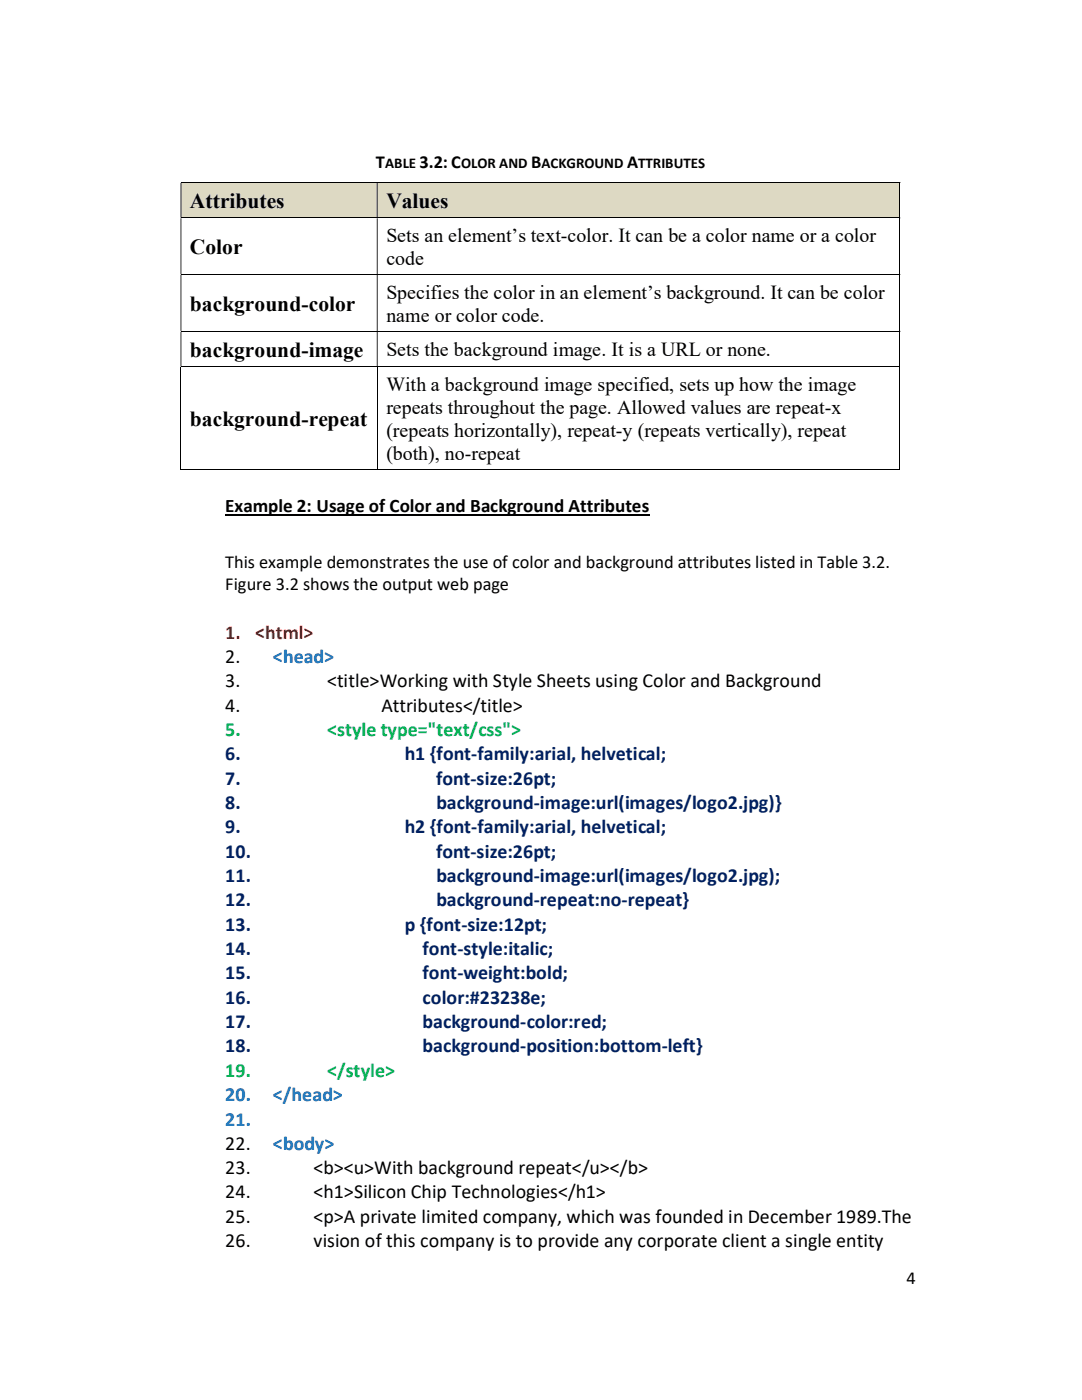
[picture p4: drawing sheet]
<svg xmlns="http://www.w3.org/2000/svg" width="216mm" height="279mm" viewBox="0 0 216 279" stroke-linecap="round" stroke-linejoin="round" font-family="sans-serif">
<defs><g id="words">
<g font-size="4.3">
<text x="37.9" y="41.5">Attributes</text>
<text x="77.1" y="41.5">Values</text>
<text x="37.9" y="50.8">Color</text>
<text x="37.9" y="62">background-color</text>
<text x="37.9" y="71.3">background-image</text>
<text x="37.9" y="85">background-repeat</text>
</g>
<g font-size="4">
<text x="77.1" y="48.3">Sets an element’s text-color. It can be a color name or a color</text>
<text x="77.1" y="52.9">code</text>
<text x="77.1" y="59.6">Specifies the color in an element’s background. It can be color</text>
<text x="77.1" y="64.2">name or color code.</text>
<text x="77.1" y="71.1">Sets the background image. It is a URL or none.</text>
<text x="77.1" y="78">With a background image specified, sets up how the image</text>
<text x="77.1" y="82.6">repeats throughout the page. Allowed values are repeat-x</text>
<text x="77.1" y="87.2">(repeats horizontally), repeat-y (repeats vertically), repeat</text>
<text x="77.1" y="91.8">(both), no-repeat</text>
<text x="45" y="132.3">2.</text>
<text x="45" y="137.2">3.</text>
<text x="65.3" y="137.2">&lt;title&gt;Working with Style Sheets using Color and Background</text>
<text x="45" y="142">4.</text>
<text x="76.1" y="142">Attributes&lt;/title&gt;</text>
<text x="45" y="229.5">22.</text>
<text x="45" y="234.4">23.</text>
<text x="45" y="239.2">24.</text>
<text x="62.6" y="234.4">&lt;b&gt;&lt;u&gt;With background repeat&lt;/u&gt;&lt;/b&gt;</text>
<text x="62.6" y="239.2">&lt;h1&gt;Silicon Chip Technologies&lt;/h1&gt;</text>
<text x="45" y="244.1">25.</text>
<text x="62.6" y="244.1">&lt;p&gt;A private limited company, which was founded in December 1989.The</text>
<text x="45" y="248.9">26.</text>
<text x="62.6" y="248.9">vision of this company is to provide any corporate client a single entity</text>
</g>
<g font-size="4" fill="#f00">
<text x="45" y="127.5">1.</text>
<text x="50.9" y="127.5">&lt;html&gt;</text>
</g>
<g font-size="4" fill="#0070c0">
<text x="54.5" y="132.3">&lt;head&gt;</text>
<text x="45" y="219.8">20.</text>
<text x="54.5" y="219.8">&lt;/head&gt;</text>
<text x="45" y="224.6">21.</text>
<text x="54.5" y="229.5">&lt;body&gt;</text>
</g>
<g font-size="4" fill="#00b050">
<text x="45" y="146.9">5.</text>
<text x="65.3" y="146.9">&lt;style type=&quot;text/css&quot;&gt;</text>
<text x="45" y="214.9">19.</text>
<text x="65.3" y="214.9">&lt;/style&gt;</text>
</g>
<g font-size="4" fill="#002060">
<text x="45" y="151.8">6.</text>
<text x="80.8" y="151.8">h1 {font-family:arial, helvetical;</text>
<text x="45" y="156.6">7.</text>
<text x="45" y="161.5">8.</text>
<text x="87" y="156.6">font-size:26pt;</text>
<text x="87.1" y="161.5">background-image:url(images/logo2.jpg)}</text>
<text x="45" y="166.3">9.</text>
<text x="80.8" y="166.3">h2 {font-family:arial, helvetical;</text>
<text x="45" y="171.2">10.</text>
<text x="87" y="171.2">font-size:26pt;</text>
<text x="45" y="176.1">11.</text>
<text x="87.1" y="176.1">background-image:url(images/logo2.jpg);</text>
<text x="45" y="180.9">12.</text>
<text x="45" y="185.8">13.</text>
<text x="80.8" y="185.8">p {font-size:12pt;</text>
<text x="87.1" y="180.9">background-repeat:no-repeat}</text>
<text x="45" y="190.6">14.</text>
<text x="84.3" y="190.6">font-style:italic;</text>
<text x="45" y="195.5">15.</text>
<text x="84.3" y="195.5">font-weight:bold;</text>
<text x="45" y="200.3">16.</text>
<text x="84.3" y="200.3">color:#23238e;</text>
<text x="45" y="205.2">17.</text>
<text x="84.3" y="205.2">background-color:red;</text>
<text x="45" y="210">18.</text>
<text x="84.3" y="210">background-position:bottom-left}</text>
</g>
<text font-size="3.8" x="45" y="102.3">Example 2: Usage of Color and Background Attributes</text>
<g font-size="3.7">
<text x="75" y="33.5">T</text>
<text x="83.7" y="33.5">3.2: C</text>
<text x="106" y="33.5">B</text>
<text x="125.1" y="33.5">A</text>
<text x="45" y="113.4">This example demonstrates the use of color and background attributes listed in Table 3.2.</text>
<text x="45" y="117.8">Figure 3.2 shows the output web page</text>
<text x="180.8" y="256.2">4</text>
</g>
<g font-size="3">
<text x="76.8" y="33.5">ABLE</text>
<text x="92" y="33.5">OLOR AND</text>
<text x="108" y="33.5">ACKGROUND</text>
<text x="127.3" y="33.5">TTRIBUTES</text>
</g>
</g></defs>
<g fill="#ddd9c3">
<path d="M36.2 36.5h39v6.9h-39z" fill-rule="evenodd"/>
<path d="M75.4 36.5h104.1v6.9h-104.1z" fill-rule="evenodd"/>
</g>
<g fill="none" stroke="#000" stroke-width=".2">
<path d="M36 36.4h143.5M179.6 36.5v6.9M36 43.5h143.5M36 54.8h143.5M179.6 43.6v11.1M179.6 54.9v11.1M36 66.1h143.5M36 73.2h143.5M36.1 73.3v20.5M75.3 73.3v20.5M179.6 66.2v7M179.6 73.3v20.5"/>
<path d="M36 93.7h39.2M75.4 93.7h104.1"/>
</g>
<g fill="#000">
<path d="M179.5 36.3h.2v.2h-.2zM36 36.5h.2v6.9h-.2zM75.2 36.5h.2v6.9h-.2z" fill-rule="evenodd"/>
<path d="M179.5 43.4h.2v.2h-.2zM36 43.6h.2v11.1h-.2zM75.2 43.6h.2v11.1h-.2z" fill-rule="evenodd"/>
<path d="M179.5 54.7h.2v.2h-.2zM36 54.9h.2v11.1h-.2zM75.2 54.9h.2v11.1h-.2z" fill-rule="evenodd"/>
<path d="M179.5 66h.2v.2h-.2zM36 66.2h.2v7h-.2zM75.2 66.2h.2v7h-.2z" fill-rule="evenodd"/>
</g>
<path d="M179.5 73.2h.2v.1h-.2zM179.5 93.6h.2v.2h-.2z" fill="#000"/>
<path d="M45 102.8h84.7" fill="none" stroke="#000" stroke-width=".25"/>
<use href="#words"/>
</svg>
